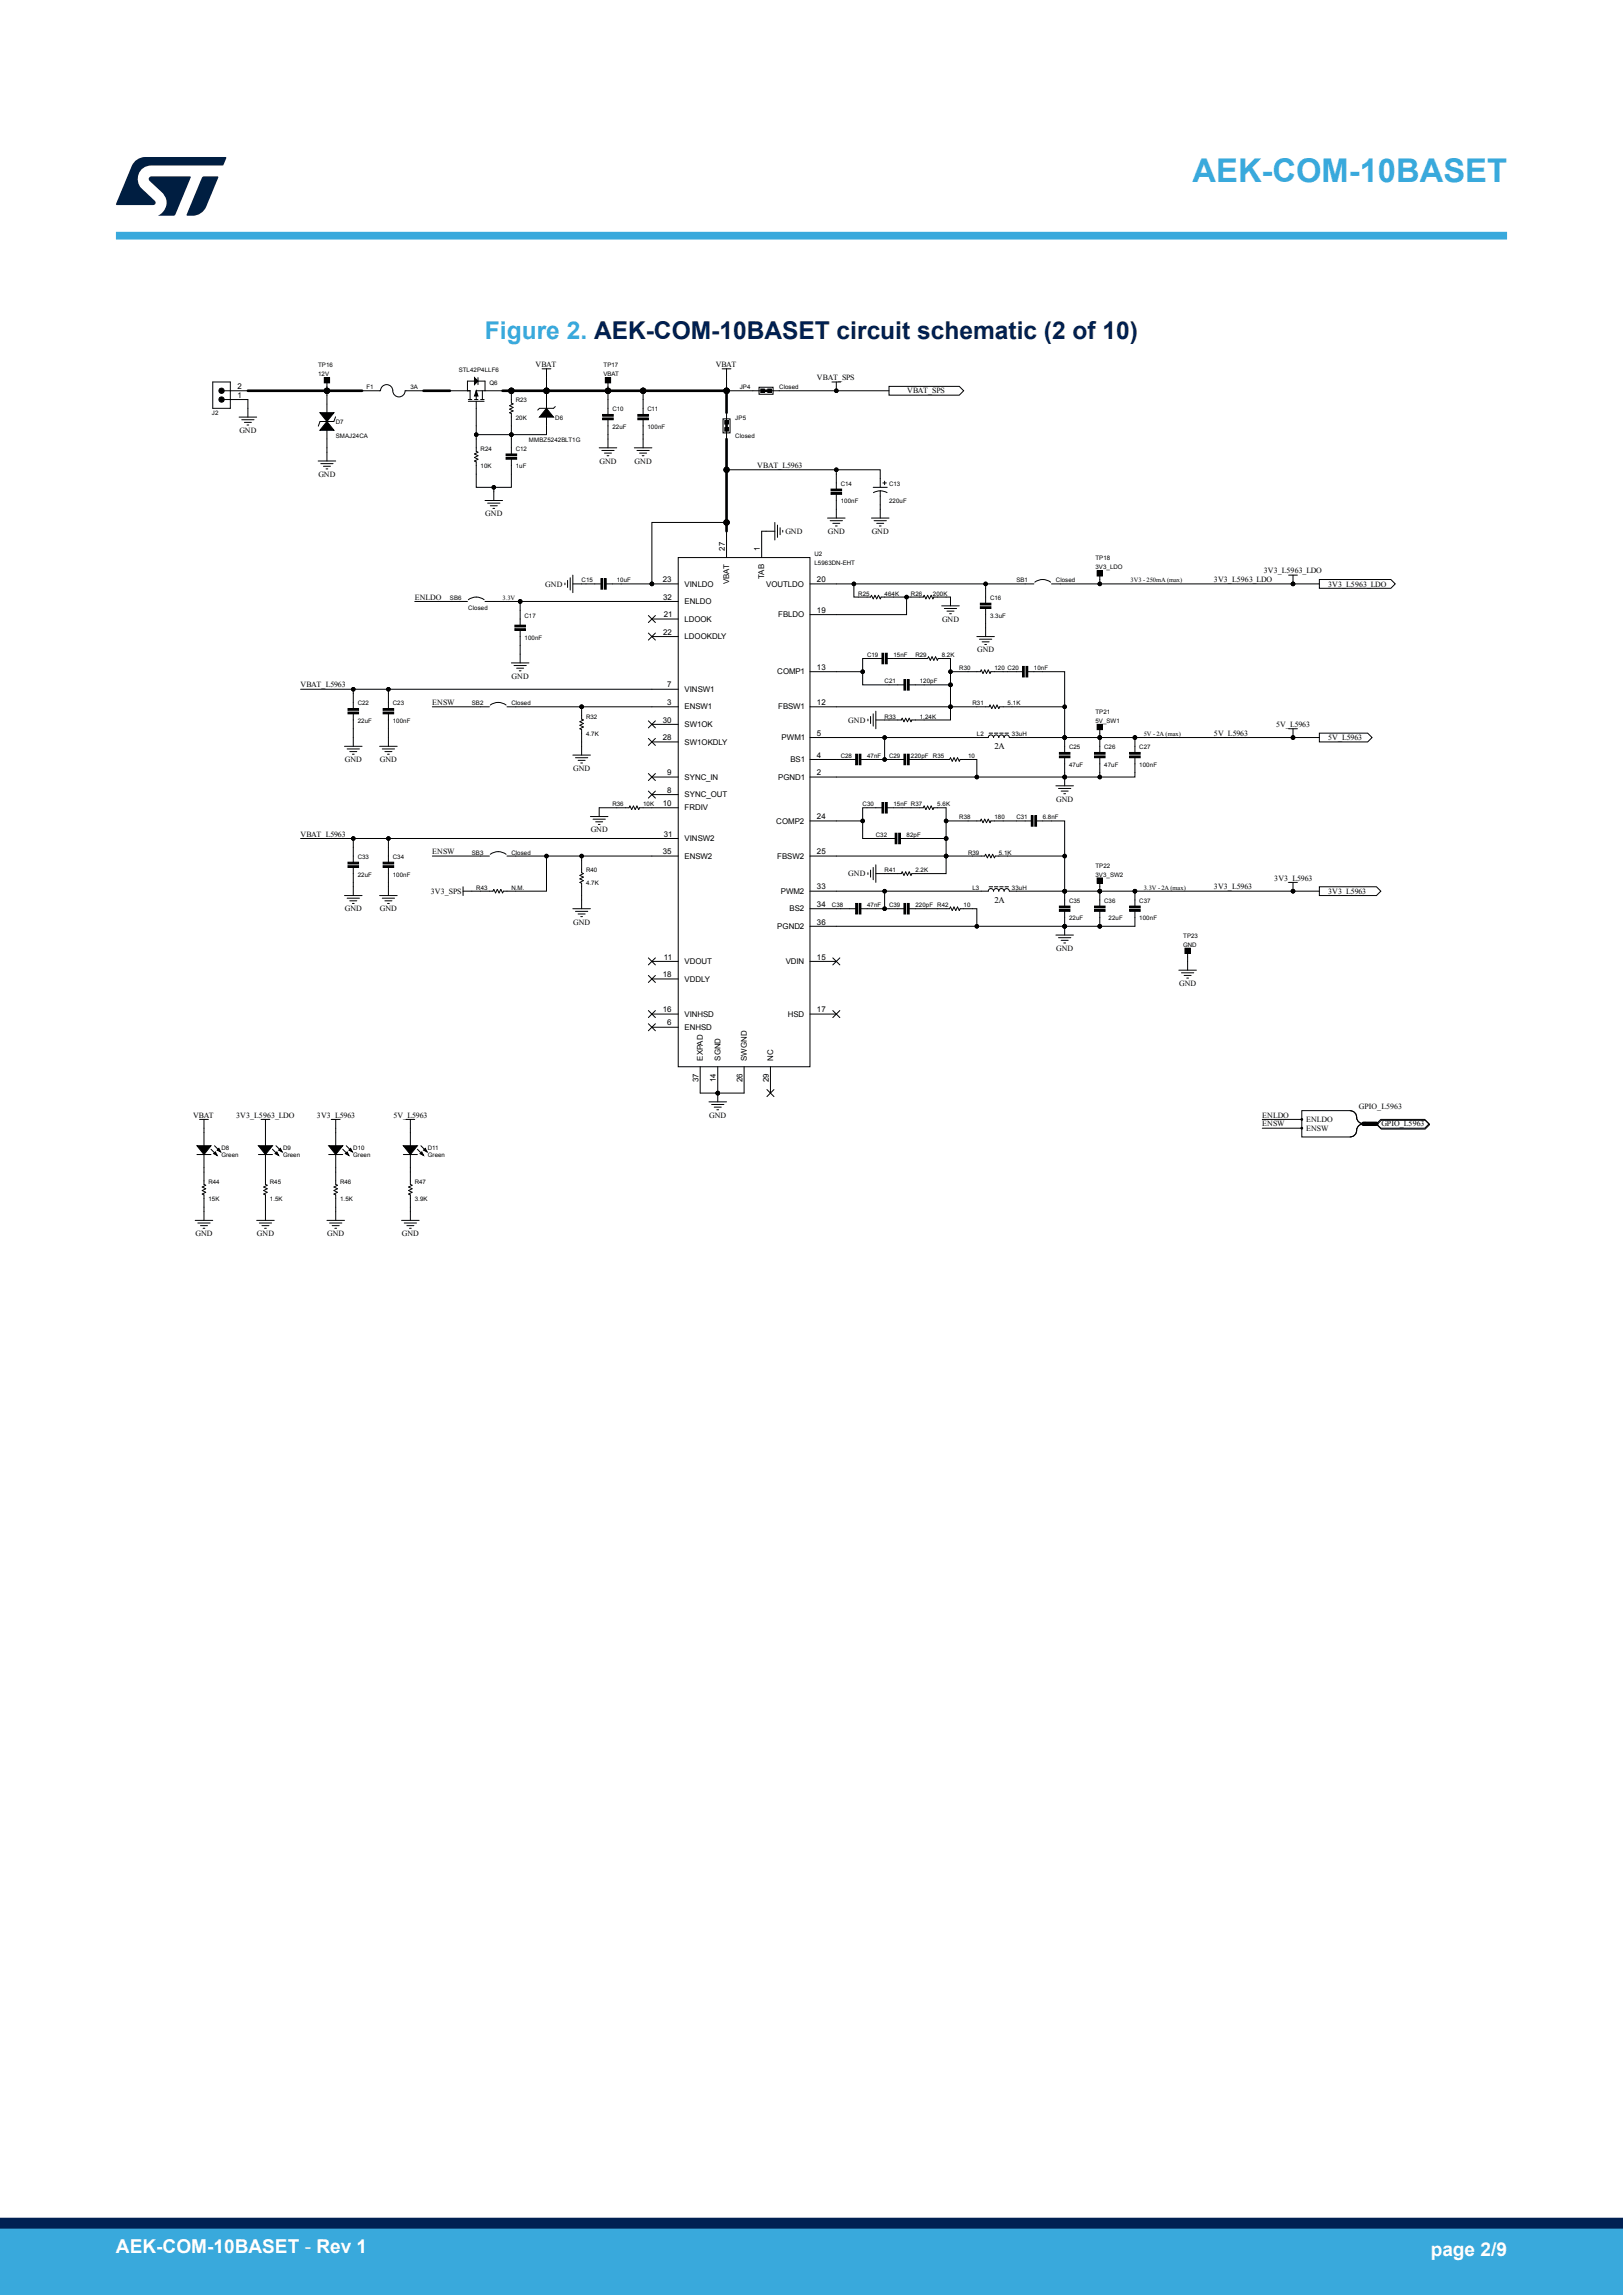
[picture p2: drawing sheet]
<svg xmlns="http://www.w3.org/2000/svg" width="210mm" height="297mm" viewBox="0 0 210 297" stroke-linecap="round" stroke-linejoin="round" font-family="sans-serif">
<defs><g id="words">
<text font-size="4.2" fill="#39a9dc" x="154.3" y="23.5">AEK-COM-10BASET</text>
<text font-size="3.2" fill="#39a9dc" x="62.7" y="43.8">Figure 2. AEK-COM-10BASET circuit schematic (2 of 10)</text>
<g font-size="2.5" fill="#fff">
<text x="15" y="291.6">AEK-COM-10BASET - Rev 1</text>
<text x="185.1" y="291.9">page 2/9</text>
</g>
<g font-size="1.1">
<text x="128.7" y="96.9">2A</text>
<text x="128.7" y="116.8">2A</text>
</g>
<g font-size="1">
<text x="69.3" y="47.5">VBAT</text>
<text x="92.6" y="47.5">VBAT</text>
<text x="30.7" y="51.5">1</text>
<text x="30.7" y="50.3">2</text>
<text x="105.7" y="49.2">VBAT_SPS</text>
<text x="117.4" y="50.9">VBAT_SPS</text>
<text x="31" y="56">GND</text>
<text x="77.6" y="60">GND</text>
<text x="82.1" y="60">GND</text>
<text x="41.2" y="61.7">GND</text>
<text x="98" y="60.6">VBAT_L5963</text>
<text x="62.8" y="66.8">GND</text>
<text x="93.8" y="71.2" transform="rotate(-90 93.8 71.2)">27</text>
<text x="98.3" y="71.2" transform="rotate(-90 98.3 71.2)">1</text>
<text x="101.6" y="69.1">GND</text>
<text x="107.1" y="69.1">GND</text>
<text x="112.8" y="69.1">GND</text>
<text x="53.7" y="77.6">ENLDO</text>
<text x="70.6" y="75.9">GND</text>
<text x="85.7" y="75.3">23</text>
<text x="85.8" y="77.6">32</text>
<text x="88.6" y="75.9">VINLDO</text>
<text x="94.3" y="75.6" transform="rotate(-90 94.3 75.6)">VBAT</text>
<text x="98.9" y="74.9" transform="rotate(-90 98.9 74.9)">TAB</text>
<text x="99.1" y="75.9">VOUTLDO</text>
<text x="105.7" y="75.3">20</text>
<text x="157.1" y="75.3">3V3_L5963_LDO</text>
<text x="163.5" y="74.2">3V3_L5963_LDO</text>
<text x="171.8" y="75.9">3V3_L5963_LDO</text>
<text x="85.8" y="82.2">22</text>
<text x="85.9" y="79.9">21</text>
<text x="88.6" y="78.2">ENLDO</text>
<text x="88.6" y="80.4">LDOOK</text>
<text x="88.6" y="82.7">LDOOKDLY</text>
<text x="100.7" y="79.9">FBLDO</text>
<text x="105.7" y="79.3">19</text>
<text x="121.9" y="80.4">GND</text>
<text x="38.9" y="89">VBAT_L5963</text>
<text x="66.2" y="87.8">GND</text>
<text x="86.3" y="89">7</text>
<text x="88.6" y="89.5">VINSW1</text>
<text x="100.6" y="87.3">COMP1</text>
<text x="105.7" y="86.7">13</text>
<text x="126.4" y="84.4">GND</text>
<text x="55.9" y="91.2">ENSW</text>
<text x="85.7" y="93.5">30</text>
<text x="85.7" y="95.8">28</text>
<text x="86.3" y="91.2">3</text>
<text x="88.6" y="91.8">ENSW1</text>
<text x="88.6" y="94.1">SW1OK</text>
<text x="100.7" y="91.8">FBSW1</text>
<text x="101.1" y="95.8">PWM1</text>
<text x="105.7" y="95.2">5</text>
<text x="105.7" y="91.2">12</text>
<text x="109.8" y="93.5">GND</text>
<text x="157.1" y="95.2">5V_L5963</text>
<text x="165.1" y="94.1">5V_L5963</text>
<text x="171.8" y="95.8">5V_L5963</text>
<text x="44.6" y="98.6">GND</text>
<text x="49.2" y="98.6">GND</text>
<text x="74.2" y="99.8">GND</text>
<text x="86.3" y="100.3">9</text>
<text x="88.6" y="96.4">SW1OKDLY</text>
<text x="88.6" y="100.9">SYNC_IN</text>
<text x="100.7" y="100.9">PGND1</text>
<text x="102.3" y="98.6">BS1</text>
<text x="105.7" y="100.3">2</text>
<text x="105.7" y="98.1">4</text>
<text x="76.4" y="107.7">GND</text>
<text x="85.7" y="104.3">10</text>
<text x="86.3" y="102.6">8</text>
<text x="88.6" y="103.2">SYNC_OUT</text>
<text x="88.6" y="104.9">FRDIV</text>
<text x="100.4" y="106.6">COMP2</text>
<text x="105.7" y="106">24</text>
<text x="136.7" y="103.7">GND</text>
<text x="38.9" y="108.3">VBAT_L5963</text>
<text x="55.9" y="110.6">ENSW</text>
<text x="85.7" y="110.6">35</text>
<text x="85.9" y="108.3">31</text>
<text x="88.6" y="108.9">VINSW2</text>
<text x="88.6" y="111.1">ENSW2</text>
<text x="100.6" y="111.1">FBSW2</text>
<text x="105.7" y="110.6">25</text>
<text x="109.8" y="113.4">GND</text>
<text x="164.9" y="114">3V3_L5963</text>
<text x="44.6" y="117.9">GND</text>
<text x="49.2" y="117.9">GND</text>
<text x="55.7" y="115.7">3V3_SPS</text>
<text x="74.2" y="119.6">GND</text>
<text x="101" y="115.7">PWM2</text>
<text x="102.2" y="117.9">BS2</text>
<text x="105.7" y="119.6">36</text>
<text x="105.7" y="117.4">34</text>
<text x="105.7" y="115.1">33</text>
<text x="157.1" y="115.1">3V3_L5963</text>
<text x="171.8" y="115.7">3V3_L5963</text>
<text x="85.9" y="124.2">11</text>
<text x="88.6" y="124.8">VDOUT</text>
<text x="100.6" y="120.2">PGND2</text>
<text x="101.7" y="124.8">VDIN</text>
<text x="105.7" y="124.2">15</text>
<text x="136.7" y="123.1">GND</text>
<text x="85.7" y="126.5">18</text>
<text x="85.7" y="131">16</text>
<text x="88.6" y="127">VDDLY</text>
<text x="88.6" y="131.6">VINHSD</text>
<text x="101.9" y="131.6">HSD</text>
<text x="105.7" y="131">17</text>
<text x="152.6" y="127.6">GND</text>
<text x="86.3" y="132.7">6</text>
<text x="88.6" y="133.3">ENHSD</text>
<text x="90.9" y="137.3" transform="rotate(-90 90.9 137.3)">EXPAD</text>
<text x="93.2" y="137.3" transform="rotate(-90 93.2 137.3)">SGND</text>
<text x="96.6" y="137.3" transform="rotate(-90 96.6 137.3)">SWGND</text>
<text x="100" y="137.3" transform="rotate(-90 100 137.3)">NC</text>
<text x="90.4" y="140.1" transform="rotate(-90 90.4 140.1)">37</text>
<text x="92.6" y="140.1" transform="rotate(-90 92.6 140.1)">14</text>
<text x="96.1" y="140.1" transform="rotate(-90 96.1 140.1)">26</text>
<text x="99.5" y="140.1" transform="rotate(-90 99.5 140.1)">29</text>
<text x="175.8" y="143.5">GPIO_L5963</text>
<text x="25" y="144.6">VBAT</text>
<text x="30.6" y="144.6">3V3_L5963_LDO</text>
<text x="41" y="144.6">3V3_L5963</text>
<text x="50.9" y="144.6">5V_L5963</text>
<text x="91.8" y="144.6">GND</text>
<text x="163.3" y="144.6">ENLDO</text>
<text x="163.3" y="145.8">ENSW</text>
<text x="169" y="145.2">ENLDO</text>
<text x="169" y="146.3">ENSW</text>
<text x="178.7" y="145.8">GPIO_L5963</text>
<text x="25.3" y="160">GND</text>
<text x="33.2" y="160">GND</text>
<text x="42.3" y="160">GND</text>
<text x="52" y="160">GND</text>
</g>
<g font-size=".8">
<text x="41.2" y="47.5">TP16</text>
<text x="78.1" y="47.5">TP17</text>
<text x="27.4" y="53.7">J2</text>
<text x="41.2" y="48.7">12V</text>
<text x="47.4" y="50.4">F1</text>
<text x="53.1" y="50.4">3A</text>
<text x="59.3" y="48.1">STL42P4LLF6</text>
<text x="63.3" y="49.8">Q6</text>
<text x="66.7" y="52.1">R23</text>
<text x="78.1" y="48.7">VBAT</text>
<text x="79.2" y="53.2">C10</text>
<text x="83.8" y="53.2">C11</text>
<text x="95.7" y="50.4">JP4</text>
<text x="100.8" y="50.4">Closed</text>
<text x="43.4" y="56.6">SMAJ24CA</text>
<text x="43.4" y="54.9">D7</text>
<text x="62.2" y="58.3">R24</text>
<text x="66.7" y="54.4">20K</text>
<text x="66.7" y="58.3">C12</text>
<text x="68.4" y="57.2">MMBZ5242BLT1G</text>
<text x="71.8" y="54.4">D6</text>
<text x="79.2" y="55.5">22uF</text>
<text x="83.8" y="55.5">100nF</text>
<text x="95.1" y="54.4">JP5</text>
<text x="95.1" y="56.6">Closed</text>
<text x="62.2" y="60.6">10K</text>
<text x="66.7" y="60.6">1uF</text>
<text x="108.8" y="65.1">100nF</text>
<text x="108.8" y="62.9">C14</text>
<text x="115" y="65.1">220uF</text>
<text x="115" y="62.9">C13</text>
<text x="105.4" y="72">U2</text>
<text x="58.2" y="77.6">SB6</text>
<text x="65" y="77.6">3.3V</text>
<text x="75.3" y="75.4">C15</text>
<text x="79.8" y="75.4">10uF</text>
<text x="105.4" y="73.1">L5963DN-EHT</text>
<text x="111.1" y="77.1">R25</text>
<text x="114.5" y="77.1">464K</text>
<text x="117.9" y="77.1">R26</text>
<text x="120.7" y="77.1">200K</text>
<text x="128.1" y="77.6">C16</text>
<text x="131.5" y="75.4">SB1</text>
<text x="136.6" y="75.4">Closed</text>
<text x="141.7" y="72.5">TP18</text>
<text x="141.7" y="73.7">3V3_LDO</text>
<text x="146.3" y="75.4">3V3 - 250mA (max)</text>
<text x="60.6" y="78.9">Closed</text>
<text x="67.9" y="82.8">100nF</text>
<text x="67.9" y="79.9">C17</text>
<text x="128.1" y="79.9">3.3uF</text>
<text x="112.2" y="85">C19</text>
<text x="114.5" y="88.4">C21</text>
<text x="115.6" y="85">15nF</text>
<text x="118.4" y="85">R29</text>
<text x="119" y="88.4">120pF</text>
<text x="121.8" y="85">8.2K</text>
<text x="124.1" y="86.7">R30</text>
<text x="128.7" y="86.7">120 C20</text>
<text x="133.8" y="86.7">10nF</text>
<text x="46.3" y="93.6">22uF</text>
<text x="46.3" y="91.3">C22</text>
<text x="50.8" y="93.6">100nF</text>
<text x="50.8" y="91.3">C23</text>
<text x="61.1" y="91.3">SB2</text>
<text x="66.2" y="91.3">Closed</text>
<text x="75.8" y="95.3">4.7K</text>
<text x="75.8" y="93">R32</text>
<text x="114.5" y="93">R33</text>
<text x="119" y="93">1.24K</text>
<text x="125.8" y="91.3">R31</text>
<text x="126.4" y="95.3">L2</text>
<text x="130.4" y="91.3">5.1K</text>
<text x="130.9" y="95.3">33uH</text>
<text x="141.7" y="92.4">TP21</text>
<text x="141.7" y="93.6">5V_SW1</text>
<text x="148" y="95.3">5V - 2A (max)</text>
<text x="108.8" y="98.1">C28</text>
<text x="112.2" y="98.1">47nF</text>
<text x="115" y="98.1">C29</text>
<text x="117.9" y="98.1">220pF R35</text>
<text x="125.3" y="98.1">10</text>
<text x="138.3" y="99.2">47uF</text>
<text x="138.3" y="97">C25</text>
<text x="142.9" y="99.2">47uF</text>
<text x="142.9" y="97">C26</text>
<text x="147.4" y="99.2">100nF</text>
<text x="147.4" y="97">C27</text>
<text x="79.2" y="104.3">R36</text>
<text x="83.2" y="104.3">10K</text>
<text x="111.6" y="104.3">C30</text>
<text x="115.6" y="104.3">15nF R37</text>
<text x="121.3" y="104.3">5.6K</text>
<text x="124.1" y="106">R38</text>
<text x="128.7" y="106">180</text>
<text x="131.5" y="106">C31</text>
<text x="134.9" y="106">6.8nF</text>
<text x="46.3" y="113.4">22uF</text>
<text x="46.3" y="111.2">C33</text>
<text x="50.8" y="113.4">100nF</text>
<text x="50.8" y="111.2">C34</text>
<text x="61.1" y="110.6">SB3</text>
<text x="66.2" y="110.6">Closed</text>
<text x="75.8" y="112.9">R40</text>
<text x="113.3" y="108.3">C32</text>
<text x="114.5" y="112.9">R41</text>
<text x="117.3" y="108.3">82pF</text>
<text x="118.4" y="112.9">2.2K</text>
<text x="125.3" y="110.6">R39</text>
<text x="129.2" y="110.6">5.1K</text>
<text x="141.7" y="112.3">TP22</text>
<text x="141.7" y="113.4">3V3_SW2</text>
<text x="61.6" y="115.1">R43</text>
<text x="66.2" y="115.1">N.M.</text>
<text x="75.8" y="114.6">4.7K</text>
<text x="107.6" y="117.4">C38</text>
<text x="112.2" y="117.4">47nF</text>
<text x="115" y="117.4">C39</text>
<text x="118.4" y="117.4">220pF R42</text>
<text x="124.7" y="117.4">10</text>
<text x="125.8" y="115.1">L3</text>
<text x="130.9" y="115.1">33uH</text>
<text x="138.3" y="119.1">22uF</text>
<text x="138.3" y="116.8">C35</text>
<text x="142.9" y="116.8">C36</text>
<text x="143.4" y="119.1">22uF</text>
<text x="147.4" y="119.1">100nF</text>
<text x="147.4" y="116.8">C37</text>
<text x="148" y="115.1">3.3V - 2A (max)</text>
<text x="153.1" y="121.4">TP23</text>
<text x="153.1" y="122.5">GND</text>
<text x="28.7" y="149.8">Green</text>
<text x="28.7" y="148.9">D8</text>
<text x="36.6" y="149.8">Green</text>
<text x="36.6" y="148.9">D9</text>
<text x="45.7" y="149.8">Green</text>
<text x="45.7" y="148.9">D10</text>
<text x="55.4" y="149.8">Green</text>
<text x="55.4" y="148.9">D11</text>
<text x="27" y="155.5">15K</text>
<text x="27" y="153.2">R44</text>
<text x="34.9" y="155.5">1.5K</text>
<text x="34.9" y="153.2">R45</text>
<text x="44" y="155.5">1.5K</text>
<text x="44" y="153.2">R46</text>
<text x="53.7" y="155.5">3.9K</text>
<text x="53.7" y="153.2">R47</text>
</g>
</g></defs>
<g fill="none" stroke="#000" stroke-width=".13">
<path d="M27.5 49.4h2.3v3.4h-2.3zM28.4 50.3l.5 .5M28.4 51.5l.5 .4M29 51.7h3.1v2.3M29 50.6h3.1M30.9 54h2.3M31.3 54.3h1.6M31.6 54.7h.9M32 55h.2M41.2 59.7h2.2M41.4 53.4h1.8l-.9 1.1zM41.5 60h1.6"/>
<path d="M42 48.9h.6v.6h-.6zM42.3 54.5l.9 1.2h-1.8zM42.3 49.4v2.9M42.3 52.3v1.1M42.3 55.6v1.2M42.3 56.8v2.9M43.4 53.9l-.2 .6h-1.8l-.2 .7M46.8 50.6l2.4-.1a.79 .79 0 0 1 .8-.7 .79 .79 0 0 1 .8 .8 .8 .8 0 0 0 .8 .8 .8 .8 0 0 0 .8-.8M52.4 50.6h2.4M58.2 50.6h2.6v1.1M60.5 50.6v-1.3h2.3v1.3M60.6 51.7h.5"/>
<path d="M60.6 51.9h2M61.4 48.9l.4 .4-.4 .5zM61.4 51.7h.4M61.6 50.6l.2 .7h-.4zM61.6 51.9v4.4M61.8 48.9v.9M62.2 51.7h.4M62.4 50.6v1.1M65 50.6h-3.4v1.1M65.5 59.2h1.3v.2h-1.3zM65.5 58.7h1.3v.3h-1.3zM66.2 50.6v1.6l.2 .1-.5 .2 .5 .2-.5 .3 .5 .2-.5 .2 .3 .1v5.4"/>
<path d="M70.1 47.7h1.2M70.7 55.1v1.2h-9.1v2.1l.2 .1-.4 .2 .4 .3-.4 .2 .4 .2-.4 .3 .2 .1v3.3h4.6v-3.8M70.7 47.7v5.1M70.7 54v1.1M70.7 52.8l.9 1.2h-1.8zM71.8 52.6l-.2 .2h-1.8l-.2 .3M77.5 58h2.3M77.9 58.3h1.6M78 54.1h1.3v.2h-1.3zM78 53.6h1.3v.3h-1.3zM78.2 58.6h.9M78.3 48.9h.7v.6h-.7z"/>
<path d="M78.6 59h.2M78.7 49.4v4.4M78.7 54.2v3.8M82.1 58h2.2M82.4 58.3h1.6M82.5 54.1h1.4v.2h-1.4zM82.5 53.6h1.4v.3h-1.4zM82.8 58.6h.9M83.1 59h.2M83.2 54.2v3.8M93.4 47.7h1.2M93.6 54.2h.9v1.8h-.9z"/>
<path d="M93.8 55.3h.4v.5h-.4zM93.8 54.4h.4v.5h-.4zM94 50.6h4.7M94 47.7v2.9h-10.8v3.2M94 53.4v1.3M94 55.6v1.2M98.2 50.1h1.8v.9h-1.8zM98.4 50.3h.5v.5h-.5zM99.3 50.3h.5v.5h-.5zM99.6 50.6h15.4M107.6 49.4h1.2M108.2 49.4v1.2"/>
<path d="M115 50h9.1l.6 .6-.6 .5h-9.1zM41.8 60.3h1M42.2 60.7h.2M53.7 77.8h6.8M60.6 77.6a1.7 1.7 0 0 1 2 0M62.8 77.8h25M62.8 64.8h2.2M63.1 65.1h1.6M63.4 65.5h.9M63.8 65.8h.2M63.9 63.1v1.7M67.3 77.8v3.2"/>
<path d="M73.1 75.5v.2M73.4 75.1v.9M73.8 74.8v1.6M74.1 75.6h3.8M74.1 74.4v2.3M77.8 74.9h.2v1.3h-.2zM78.2 74.9h.2v1.3h-.2zM83.9 79.7l.9 .9M84.3 75.6h3.5M84.8 79.7l-.9 .9M87.8 72.2h17v65.8h-17zM94 68.7v3.5"/>
<path d="M94 60.8h19.9v2.3M94 67.6h-9.7v8h-6M100.3 67.6v2.3M100.3 68.7h-1.7v3.5M100.6 68v1.5M100.9 68.3v.9M101.3 68.6v.3M104.8 75.6h29M107.1 67h2.2M107.4 67.4h1.6M107.5 63.7h1.4v.3h-1.4zM107.5 63.3h1.4v.2h-1.4z"/>
<path d="M107.8 67.7h.9M108.1 68.1h.2M108.2 60.8v2.6M108.2 63.9v3.1M110.5 75.6v1.7h2.1l.2-.3 .2 .5 .2-.5 .2 .5 .3-.5 .2 .5 .1-.2h3.3v2.2h-12.5M112.8 67h2.2M113 63.1h1.8M113.1 67.4h1.6M113.4 67.7h.9M113.8 68.1h.2M113.9 63.5l.9 .3M113.9 63.5l-.9 .3"/>
<path d="M113.9 63.5v3.5M114.2 62.5h.5M114.5 62.3v.4M117.3 77.3h2.2l.1-.3 .2 .5 .2-.5 .3 .5 .2-.5 .2 .5 .1-.2h2.2v1.1M121.8 78.4h2.3M122.2 78.7h1.6M122.5 79.1h.9M122.9 79.4h.2M126.8 78.5h1.4v.2h-1.4zM126.8 78.1h1.4v.2h-1.4zM127.5 75.6v2.6M127.5 78.6v3.8"/>
<path d="M133.9 75.3a1.7 1.7 0 0 1 2 0M136.1 75.6h31.2M142 73.9h.6v.6h-.6zM142.3 74.4v1.2M166.7 74.4h1.2M167.3 75.6h3.4M167.3 74.4v1.2M170.7 75h9.3l.5 .6-.5 .5h-9.3zM38.9 89.2h48.9M44.6 96.6h2.2M44.9 96.9h1.6M45 92.2h1.4v.2h-1.4z"/>
<path d="M45 91.7h1.4v.2h-1.4zM45.3 97.3h.9M45.6 97.6h.2M45.7 89.2v2.6M45.7 92.3v4.3M49.1 96.6h2.3M49.5 96.9h1.6M49.6 92.2h1.3v.2h-1.3zM49.6 91.7h1.3v.2h-1.3zM49.8 97.3h.9M50.1 97.6h.3M50.3 89.2v2.6"/>
<path d="M50.3 92.3v4.3M55.9 91.5h7.4M63.4 91.2a1.7 1.7 0 0 1 2.1 0M65.6 91.5h22.2M66.2 85.8h2.2M66.5 86.1h1.6M66.6 81.4h1.4v.2h-1.4zM66.6 80.9h1.4v.2h-1.4zM66.8 86.5h1M67.2 86.8h.2M67.3 81.5v4.3M74.1 97.7h2.3"/>
<path d="M74.5 98.1h1.6M74.8 98.4h.9M75.1 98.7h.3M75.3 91.5v1.6l.2 .1-.5 .2 .5 .2-.5 .3 .5 .2-.5 .2 .3 .1v3.3M83.9 81.9l.9 .9M83.9 95.6l.9 .9M83.9 93.3l.9 .9M84.3 82.4h3.5M84.3 80.1h3.5M84.3 93.7h3.5M84.3 96h3.5M84.8 81.9l-.9 .9"/>
<path d="M84.8 95.6l-.9 .9M84.8 93.3l-.9 .9M104.8 91.5h18.2v1.7h-5l-.1 .2-.3-.5-.2 .5-.2-.5-.2 .5-.3-.5-.1 .3h-3.3M104.8 98.3h6M104.8 86.9h6.8M110.7 97.6h.2v1.4h-.2zM111.2 97.6h.2v1.4h-.2zM112.3 93.1v.2M112.6 92.7v.9M113 92.4v1.6M113.3 92v2.3M114.1 84.5h.2v1.4h-.2z"/>
<path d="M114.2 85.2h-2.6v3.4h5.5M114.5 95.4v2.9h-3.2M114.5 98.3h2.6M114.6 84.5h.2v1.4h-.2zM114.7 85.2h5.3l.1-.2 .3 .4 .2-.4 .2 .4 .3-.4 .2 .4 .1-.2h1.6v3.4M117 97.6h.2v1.4h-.2zM117 87.9h.2v1.4h-.2zM117.4 97.6h.2v1.4h-.2zM117.4 87.9h.2v1.4h-.2zM117.5 98.3h5.4l.1-.2 .2 .4 .2-.4 .3 .4 .2-.4 .2 .4 .1-.2h2.2v2.3h-21.6M117.5 88.6h5.5M123 88.6v2.9h5l.1-.3 .2 .5 .3-.5 .2 .5 .2-.5 .2 .5 .1-.2h8.5"/>
<path d="M123 86.9h3.8l.2-.2 .2 .5 .2-.5 .2 .5 .3-.5 .2 .5 .1-.3h4.2M126.4 82.4h2.3M126.7 82.7h1.6M127.1 83.1h.9M127.4 83.4h.2M128 94.9h.4M128.7 94.9h.4M129.3 94.9h.5M129.9 95.4a.34 .34 0 0 0-.3-.3 .34 .34 0 0 0-.4 .3 .34 .34 0 0 0-.3-.3 .34 .34 0 0 0-.3 .3 .34 .34 0 0 0-.4-.3 .34 .34 0 0 0-.3 .3h-23.1M130 94.9h.5M130.6 95.4a.33 .33 0 0 0-.3-.3 .33 .33 0 0 0-.4 .3M132.3 86.2h.2v1.4h-.2z"/>
<path d="M132.8 86.2h.2v1.4h-.2zM132.9 86.9h4.9v10.6M137.1 97.8h1.3v.3h-1.3zM137.1 97.4h1.3v.2h-1.3zM137.8 97.9v3.8M141.6 97.8h1.4v.3h-1.4zM141.6 97.4h1.4v.2h-1.4zM142 93.7h.6v.7h-.6zM142.3 94.3v1.1h-11.7M142.3 97.9v2.7M146.2 97.8h1.3v.3h-1.3zM146.2 97.4h1.3v.2h-1.3z"/>
<path d="M146.8 97.9v2.7h-20.4M146.8 95.4v2.1M166.7 94.3h1.2M167.3 95.4h-25v2.1M167.3 95.4h3.4M167.3 94.3v1.1M170.7 94.9h6.3l.5 .5-.5 .6h-6.3zM38.9 108.5h48.9M44.6 115.9h2.2M44.9 116.2h1.6M45 112h1.4v.3h-1.4zM45 111.6h1.4v.2h-1.4z"/>
<path d="M45.3 116.6h.9M45.6 116.9h.2M45.7 108.5v3.2M45.7 112.1v3.8M49.1 115.9h2.3M49.5 116.2h1.6M49.6 112h1.3v.3h-1.3zM49.6 111.6h1.3v.2h-1.3zM49.8 116.6h.9M50.1 116.9h.3M50.3 108.5v3.2M50.3 112.1v3.8"/>
<path d="M55.9 110.8h7.4M59.9 114.8v1.1M65.5 110.6a1.7 1.7 0 0 0-2.1 0M65.6 110.8h22.2M70.7 110.8v4.5h-5.6l-.1 .3-.2-.5-.2 .5-.3-.5-.2 .5-.2-.5-.1 .2h-3.9M74.1 117.6h2.3M74.5 117.9h1.6M74.8 118.3h.9M75.1 118.6h.3M75.3 110.8v2.1l.2 .2-.5 .2 .5 .2-.5 .2 .5 .3-.5 .2 .3 .1v3.3M76.4 105.7h2.3M76.7 106h1.6"/>
<path d="M77.1 106.4h.9M77.4 106.7h.2M83.9 100.1l.9 .9M83.9 102.4l.9 .9M84.3 100.6h3.5M84.3 102.8h3.5M84.8 100.1l-.9 .9M84.8 102.4l-.9 .9M87.8 104.5h-5l-.2 .3-.2-.5-.2 .5-.2-.5-.3 .5-.2-.5-.1 .2h-3.9v1.2M104.8 117.6h6M104.8 106.2h6.8M110.7 116.9h.2v1.4h-.2z"/>
<path d="M111.2 116.9h.2v1.4h-.2zM112.3 112.9v.3M112.6 112.6v.9M113 112.3v1.6M113.3 111.9v2.3M114.1 103.9h.2v1.3h-.2zM114.2 104.5h-2.6v4h4.3M114.5 117.6h2.6M114.5 115.3v2.3h-3.2M114.6 103.9h.2v1.3h-.2zM114.7 104.5h4.8l.1-.2 .2 .5 .2-.5 .3 .5 .2-.5 .2 .5 .1-.3h1.6v4M115.8 107.8h.3v1.4h-.3z"/>
<path d="M116.3 107.8h.2v1.4h-.2zM116.4 108.5h6M117 116.9h.2v1.4h-.2zM117.4 116.9h.2v1.4h-.2zM117.5 117.6h5.4l.1-.2 .2 .4 .2-.4 .3 .4 .2-.4 .2 .4 .1-.2h2.2v2.3h-21.6M122.4 108.5v2.3h-17.6M122.4 106.2h4.4l.2-.2 .2 .5 .2-.5 .2 .5 .3-.5 .2 .5 .1-.3h5.4M128 114.8h.4M128.7 114.8h.4M129.3 114.8h.5M129.9 115.3a.34 .34 0 0 0-.3-.3 .34 .34 0 0 0-.4 .3 .34 .34 0 0 0-.3-.3 .34 .34 0 0 0-.3 .3 .34 .34 0 0 0-.4-.3 .34 .34 0 0 0-.3 .3h-23.1M130 114.8h.5"/>
<path d="M133.4 105.6h.3v1.3h-.3zM133.9 105.6h.2v1.3h-.2zM134 106.2h3.8v9.1M136.6 101.7h2.3M137 102h1.6M137.1 117.7h1.3v.2h-1.3zM137.1 117.3h1.3v.2h-1.3zM137.3 102.4h.9M137.6 102.7h.3M137.8 115.3h29.5M137.8 115.3v2.1M137.8 117.8v3.2"/>
<path d="M137.8 115.3h-7.2a.33 .33 0 0 0-.3-.3 .33 .33 0 0 0-.4 .3M137.8 110.8h-9l-.1 .2-.3-.4-.2 .4-.2-.4-.2 .4-.3-.4-.1 .2h-5v2.3h-4.4l-.1 .2-.3-.5-.2 .5-.2-.5-.2 .5-.3-.5-.1 .3h-3.3M141.6 117.7h1.4v.2h-1.4zM141.6 117.3h1.4v.2h-1.4zM142 113.6h.6v.7h-.6zM142.3 114.2v3.2M142.3 117.8v2.1M146.2 117.7h1.3v.2h-1.3zM146.2 117.3h1.3v.2h-1.3zM146.8 117.8v2.1h-20.4M146.8 115.3v2.1M166.7 114.2h1.2"/>
<path d="M167.3 114.2v1.1M167.3 115.3h3.4M170.7 114.8h7.4l.6 .5-.6 .6h-7.4zM83.9 130.8l.9 .9M83.9 132.5l.9 .9M83.9 126.2l.9 .9M83.9 124l.9 .9M84.3 124.4h3.5M84.3 126.7h3.5M84.3 131.2h3.5M84.3 132.9h3.5M84.8 130.8l-.9 .9"/>
<path d="M84.8 132.5l-.9 .9M84.8 126.2l-.9 .9M84.8 124l-.9 .9M90.6 138v3.5h5.7v-3.5M92.9 138v4.6M99.7 138v3.5M104.8 124.4h3.4M104.8 131.2h3.4M107.8 130.8l.9 .9M107.8 124l.9 .9M108.7 130.8l-.9 .9M108.7 124l-.9 .9"/>
<path d="M136.6 121h2.3M137 121.3h1.6M137.3 121.7h.9M137.6 122h.3M152.5 125.6h2.3M152.9 125.9h1.6M153.2 126.2h.9M153.3 122.7h.7v.7h-.7zM153.6 126.6h.2M153.7 123.3v2.3M25.3 157.9h2.2M25.5 149.4h1.8"/>
<path d="M25.5 148.3h1.8l-.9 1.1zM25.6 158.3h1.6M25.8 144.9h1.2M25.9 158.6h.9M26.3 159h.2M26.4 144.9v3.4M26.4 149.4v3.9l.2 .1-.4 .2 .4 .2-.4 .3 .4 .2-.4 .2 .2 .1v3.3M27.3 148.7l.8 .8M27.6 149.3l.3-.2 .2 .4zM27.8 148.3l.8 .8M28.1 148.8l.2-.2 .3 .5zM33.2 157.9h2.3"/>
<path d="M33.4 148.3h1.9l-1 1.1zM33.4 149.4h1.9M33.6 158.3h1.5M33.8 144.9h1.1M33.9 158.6h.9M34.2 159h.3M34.3 144.9v3.4M34.3 149.4v3.9l.3 .1-.5 .2 .5 .2-.5 .3 .5 .2-.5 .2 .2 .1v3.3M35.3 148.7l.8 .8M35.6 149.3l.2-.2 .3 .4zM35.7 148.3l.8 .8M36.1 148.8l.2-.2 .2 .5z"/>
<path d="M42.3 157.9h2.3M42.5 148.3h1.8l-.9 1.1zM42.5 149.4h1.8M42.6 158.3h1.6M42.9 144.9h1.1M43 158.6h.9M43.3 159h.3M43.4 144.9v3.4M43.4 149.4v3.9l.3 .1-.5 .2 .5 .2-.5 .3 .5 .2-.5 .2 .2 .1v3.3M44.3 148.7l.8 .8M44.7 149.3l.2-.2 .2 .4zM44.8 148.3l.8 .8"/>
<path d="M45.1 148.8l.3-.2 .2 .5zM52 157.9h2.2M52.2 149.4h1.8M52.2 148.3h1.8l-.9 1.1zM52.3 158.3h1.6M52.5 144.9h1.2M52.6 158.6h1M53 159h.2M53.1 144.9v3.4M53.1 149.4v3.9l.2 .1-.4 .2 .4 .2-.4 .3 .4 .2-.4 .2 .2 .1v3.3M54 148.7l.8 .8M54.3 149.3l.3-.2 .2 .4z"/>
<path d="M54.5 148.3l.8 .8M54.8 148.8l.2-.2 .3 .5zM91.7 142.6h2.3M92.1 142.9h1.6M92.4 143.3h.9M92.8 143.6h.2M99.2 141l.9 .9M100.1 141l-.9 .9M163.3 144.9h5.1M163.3 146h5.1M168.4 143.7h6.3a.88 .88 0 0 1 .8 1.1l.3 .4 .4 .2-.4 .3-.3 .4a.88 .88 0 0 1-.8 1h-6.3zM174.7 143.7a.85 .85 0 0 1 .8 .9 .85 .85 0 0 0 .9 .8"/>
<path d="M176.4 145.4h1.7M176.4 145.4a.86 .86 0 0 0-.9 .9 .85 .85 0 0 1-.8 .8M178.1 145.4l.6-.5h5.6l.6 .5-.6 .6h-5.6zM178.2 145.5l.5-.5h5.7l.6 .5-.6 .6h-5.7z"/>
<circle cx="28.7" cy="51.7" r=".34"/>
<circle cx="28.7" cy="50.6" r=".34"/>
<circle cx="42.3" cy="50.6" r=".34"/>
<circle cx="61.6" cy="56.3" r=".23"/>
<circle cx="66.2" cy="56.3" r=".23"/>
<circle cx="66.2" cy="50.6" r=".34"/>
<circle cx="70.7" cy="50.6" r=".34"/>
<circle cx="78.7" cy="50.6" r=".34"/>
<circle cx="83.2" cy="50.6" r=".34"/>
<circle cx="94" cy="50.6" r=".34"/>
<circle cx="108.2" cy="50.6" r=".23"/>
<circle cx="63.9" cy="63.1" r=".23"/>
<circle cx="67.3" cy="77.8" r=".23"/>
<circle cx="84.3" cy="75.6" r=".23"/>
<circle cx="94" cy="60.8" r=".34"/>
<circle cx="94" cy="67.6" r=".34"/>
<circle cx="108.2" cy="60.8" r=".23"/>
<circle cx="110.5" cy="75.6" r=".23"/>
<circle cx="117.3" cy="77.3" r=".23"/>
<circle cx="127.5" cy="75.6" r=".23"/>
<circle cx="142.3" cy="75.6" r=".23"/>
<circle cx="167.3" cy="75.6" r=".23"/>
<circle cx="45.7" cy="89.2" r=".23"/>
<circle cx="50.3" cy="89.2" r=".23"/>
<circle cx="75.3" cy="91.5" r=".23"/>
<circle cx="111.6" cy="86.9" r=".23"/>
<circle cx="114.5" cy="98.3" r=".23"/>
<circle cx="114.5" cy="95.4" r=".23"/>
<circle cx="123" cy="88.6" r=".23"/>
<circle cx="123" cy="86.9" r=".23"/>
<circle cx="123" cy="91.5" r=".23"/>
<circle cx="137.8" cy="95.4" r=".23"/>
<circle cx="137.8" cy="91.5" r=".23"/>
<circle cx="142.3" cy="95.4" r=".23"/>
<circle cx="146.8" cy="95.4" r=".23"/>
<circle cx="167.3" cy="95.4" r=".23"/>
<circle cx="45.7" cy="108.5" r=".23"/>
<circle cx="50.3" cy="108.5" r=".23"/>
<circle cx="70.7" cy="110.8" r=".23"/>
<circle cx="75.3" cy="110.8" r=".23"/>
<circle cx="111.6" cy="106.2" r=".23"/>
<circle cx="114.5" cy="115.3" r=".23"/>
<circle cx="114.5" cy="117.6" r=".23"/>
<circle cx="122.4" cy="106.2" r=".23"/>
<circle cx="122.4" cy="110.8" r=".23"/>
<circle cx="122.4" cy="108.5" r=".23"/>
<circle cx="126.4" cy="119.9" r=".23"/>
<circle cx="126.4" cy="100.6" r=".23"/>
<circle cx="137.8" cy="110.8" r=".23"/>
<circle cx="137.8" cy="115.3" r=".23"/>
<circle cx="137.8" cy="119.9" r=".23"/>
<circle cx="137.8" cy="100.6" r=".23"/>
<circle cx="142.3" cy="115.3" r=".23"/>
<circle cx="142.3" cy="119.9" r=".23"/>
<circle cx="142.3" cy="100.6" r=".23"/>
<circle cx="146.8" cy="115.3" r=".23"/>
<circle cx="167.3" cy="115.3" r=".23"/>
<circle cx="92.9" cy="141.5" r=".23"/>
<circle cx="168.4" cy="144.9" r=".11"/>
<circle cx="168.4" cy="146" r=".11"/>
</g>
<g fill="#000">
<circle cx="28.7" cy="51.7" r=".34"/>
<circle cx="28.7" cy="50.6" r=".34"/>
<circle cx="42.3" cy="50.6" r=".34"/>
<circle cx="61.6" cy="56.3" r=".23"/>
<circle cx="66.2" cy="56.3" r=".23"/>
<circle cx="66.2" cy="50.6" r=".34"/>
<circle cx="70.7" cy="50.6" r=".34"/>
<circle cx="78.7" cy="50.6" r=".34"/>
<circle cx="83.2" cy="50.6" r=".34"/>
<circle cx="94" cy="50.6" r=".34"/>
<circle cx="108.2" cy="50.6" r=".23"/>
<circle cx="63.9" cy="63.1" r=".23"/>
<circle cx="67.3" cy="77.8" r=".23"/>
<circle cx="84.3" cy="75.6" r=".23"/>
<circle cx="94" cy="60.8" r=".34"/>
<circle cx="94" cy="67.6" r=".34"/>
<circle cx="108.2" cy="60.8" r=".23"/>
<circle cx="110.5" cy="75.6" r=".23"/>
<circle cx="117.3" cy="77.3" r=".23"/>
<circle cx="127.5" cy="75.6" r=".23"/>
<circle cx="142.3" cy="75.6" r=".23"/>
<circle cx="167.3" cy="75.6" r=".23"/>
<circle cx="45.7" cy="89.2" r=".23"/>
<circle cx="50.3" cy="89.2" r=".23"/>
<circle cx="75.3" cy="91.5" r=".23"/>
<circle cx="111.6" cy="86.9" r=".23"/>
<circle cx="114.5" cy="98.3" r=".23"/>
<circle cx="114.5" cy="95.4" r=".23"/>
<circle cx="123" cy="88.6" r=".23"/>
<circle cx="123" cy="86.9" r=".23"/>
<circle cx="123" cy="91.5" r=".23"/>
<circle cx="137.8" cy="95.4" r=".23"/>
<circle cx="137.8" cy="91.5" r=".23"/>
<circle cx="142.3" cy="95.4" r=".23"/>
<circle cx="146.8" cy="95.4" r=".23"/>
<circle cx="167.3" cy="95.4" r=".23"/>
<circle cx="45.7" cy="108.5" r=".23"/>
<circle cx="50.3" cy="108.5" r=".23"/>
<circle cx="70.7" cy="110.8" r=".23"/>
<circle cx="75.3" cy="110.8" r=".23"/>
<circle cx="111.6" cy="106.2" r=".23"/>
<circle cx="114.5" cy="115.3" r=".23"/>
<circle cx="114.5" cy="117.6" r=".23"/>
<circle cx="122.4" cy="106.2" r=".23"/>
<circle cx="122.4" cy="110.8" r=".23"/>
<circle cx="122.4" cy="108.5" r=".23"/>
<circle cx="126.4" cy="119.9" r=".23"/>
<circle cx="126.4" cy="100.6" r=".23"/>
<circle cx="137.8" cy="110.8" r=".23"/>
<circle cx="137.8" cy="115.3" r=".23"/>
<circle cx="137.8" cy="119.9" r=".23"/>
<circle cx="137.8" cy="100.6" r=".23"/>
<circle cx="142.3" cy="115.3" r=".23"/>
<circle cx="142.3" cy="119.9" r=".23"/>
<circle cx="142.3" cy="100.6" r=".23"/>
<circle cx="146.8" cy="115.3" r=".23"/>
<circle cx="167.3" cy="115.3" r=".23"/>
<circle cx="92.9" cy="141.5" r=".23"/>
<circle cx="168.4" cy="144.9" r=".11"/>
<circle cx="168.4" cy="146" r=".11"/>
</g>
<g fill="#000">
<path d="M42.3 54.5l.9 1.2h-1.8zM41.4 53.4h1.8l-.9 1.1zM61.4 48.9l.4 .4-.4 .5zM61.6 50.6l.2 .7h-.4zM70.7 52.8l.9 1.2h-1.8zM25.5 148.3h1.8l-.9 1.1zM27.6 149.3l.3-.2 .2 .4zM28.1 148.8l.2-.2 .3 .5zM33.4 148.3h1.9l-1 1.1zM35.6 149.3l.2-.2 .3 .4zM36.1 148.8l.2-.2 .2 .5zM42.5 148.3h1.8l-.9 1.1z"/>
<path d="M44.7 149.3l.2-.2 .2 .4zM45.1 148.8l.3-.2 .2 .5zM52.2 148.3h1.8l-.9 1.1zM54.3 149.3l.3-.2 .2 .4zM54.8 148.8l.2-.2 .3 .5z"/>
<path d="M42 48.9h.6v.6h-.6z" fill-rule="evenodd"/>
<path d="M65.5 59.2h1.3v.2h-1.3z" fill-rule="evenodd"/>
<path d="M65.5 58.7h1.3v.3h-1.3z" fill-rule="evenodd"/>
<path d="M78 54.1h1.3v.2h-1.3z" fill-rule="evenodd"/>
<path d="M78 53.6h1.3v.3h-1.3z" fill-rule="evenodd"/>
<path d="M78.3 48.9h.7v.6h-.7z" fill-rule="evenodd"/>
<path d="M82.5 54.1h1.4v.2h-1.4z" fill-rule="evenodd"/>
<path d="M82.5 53.6h1.4v.3h-1.4z" fill-rule="evenodd"/>
<path d="M93.8 55.3h.4v.5h-.4z" fill-rule="evenodd"/>
<path d="M93.8 54.4h.4v.5h-.4z" fill-rule="evenodd"/>
<path d="M98.4 50.3h.5v.5h-.5z" fill-rule="evenodd"/>
<path d="M99.3 50.3h.5v.5h-.5z" fill-rule="evenodd"/>
<path d="M77.8 74.9h.2v1.3h-.2z" fill-rule="evenodd"/>
<path d="M78.2 74.9h.2v1.3h-.2z" fill-rule="evenodd"/>
<path d="M107.5 63.7h1.4v.3h-1.4z" fill-rule="evenodd"/>
<path d="M107.5 63.3h1.4v.2h-1.4z" fill-rule="evenodd"/>
<path d="M126.8 78.5h1.4v.2h-1.4z" fill-rule="evenodd"/>
<path d="M126.8 78.1h1.4v.2h-1.4z" fill-rule="evenodd"/>
<path d="M142 73.9h.6v.6h-.6z" fill-rule="evenodd"/>
<path d="M45 92.2h1.4v.2h-1.4z" fill-rule="evenodd"/>
<path d="M45 91.7h1.4v.2h-1.4z" fill-rule="evenodd"/>
<path d="M49.6 92.2h1.3v.2h-1.3z" fill-rule="evenodd"/>
<path d="M49.6 91.7h1.3v.2h-1.3z" fill-rule="evenodd"/>
<path d="M66.6 81.4h1.4v.2h-1.4z" fill-rule="evenodd"/>
<path d="M66.6 80.9h1.4v.2h-1.4z" fill-rule="evenodd"/>
<path d="M110.7 97.6h.2v1.4h-.2z" fill-rule="evenodd"/>
<path d="M111.2 97.6h.2v1.4h-.2z" fill-rule="evenodd"/>
<path d="M114.1 84.5h.2v1.4h-.2z" fill-rule="evenodd"/>
<path d="M114.6 84.5h.2v1.4h-.2z" fill-rule="evenodd"/>
<path d="M117 97.6h.2v1.4h-.2z" fill-rule="evenodd"/>
<path d="M117 87.9h.2v1.4h-.2z" fill-rule="evenodd"/>
<path d="M117.4 97.6h.2v1.4h-.2z" fill-rule="evenodd"/>
<path d="M117.4 87.9h.2v1.4h-.2z" fill-rule="evenodd"/>
<path d="M132.3 86.2h.2v1.4h-.2z" fill-rule="evenodd"/>
<path d="M132.8 86.2h.2v1.4h-.2z" fill-rule="evenodd"/>
<path d="M137.1 97.8h1.3v.3h-1.3z" fill-rule="evenodd"/>
<path d="M137.1 97.4h1.3v.2h-1.3z" fill-rule="evenodd"/>
<path d="M141.6 97.8h1.4v.3h-1.4z" fill-rule="evenodd"/>
<path d="M141.6 97.4h1.4v.2h-1.4z" fill-rule="evenodd"/>
<path d="M142 93.7h.6v.7h-.6z" fill-rule="evenodd"/>
<path d="M146.2 97.8h1.3v.3h-1.3z" fill-rule="evenodd"/>
<path d="M146.2 97.4h1.3v.2h-1.3z" fill-rule="evenodd"/>
<path d="M45 112h1.4v.3h-1.4z" fill-rule="evenodd"/>
<path d="M45 111.6h1.4v.2h-1.4z" fill-rule="evenodd"/>
<path d="M49.6 112h1.3v.3h-1.3z" fill-rule="evenodd"/>
<path d="M49.6 111.6h1.3v.2h-1.3z" fill-rule="evenodd"/>
<path d="M110.7 116.9h.2v1.4h-.2z" fill-rule="evenodd"/>
<path d="M111.2 116.9h.2v1.4h-.2z" fill-rule="evenodd"/>
<path d="M114.1 103.9h.2v1.3h-.2z" fill-rule="evenodd"/>
<path d="M114.6 103.9h.2v1.3h-.2z" fill-rule="evenodd"/>
<path d="M115.8 107.8h.3v1.4h-.3z" fill-rule="evenodd"/>
<path d="M116.3 107.8h.2v1.4h-.2z" fill-rule="evenodd"/>
<path d="M117 116.9h.2v1.4h-.2z" fill-rule="evenodd"/>
<path d="M117.4 116.9h.2v1.4h-.2z" fill-rule="evenodd"/>
<path d="M133.4 105.6h.3v1.3h-.3z" fill-rule="evenodd"/>
<path d="M133.9 105.6h.2v1.3h-.2z" fill-rule="evenodd"/>
<path d="M137.1 117.7h1.3v.2h-1.3z" fill-rule="evenodd"/>
<path d="M137.1 117.3h1.3v.2h-1.3z" fill-rule="evenodd"/>
<path d="M141.6 117.7h1.4v.2h-1.4z" fill-rule="evenodd"/>
<path d="M141.6 117.3h1.4v.2h-1.4z" fill-rule="evenodd"/>
<path d="M142 113.6h.6v.7h-.6z" fill-rule="evenodd"/>
<path d="M146.2 117.7h1.3v.2h-1.3z" fill-rule="evenodd"/>
<path d="M146.2 117.3h1.3v.2h-1.3z" fill-rule="evenodd"/>
<path d="M153.3 122.7h.7v.7h-.7z" fill-rule="evenodd"/>
</g>
<path d="M32.1 50.6h14.7M54.8 50.6h3.4M65 50.6h29v2.8M94 56.8v11.9M94 54.7v.9M98.7 50.6h.9" fill="none" stroke="#000" stroke-width=".34"/>
<path d="M176.4 145.4h1.7" fill="none" stroke="#000" stroke-width=".57"/>
<path d="M176.6 145.2l.5 .4" fill="none" stroke="#000" stroke-width=".15"/>
<path d="M15 30.5h180" fill="none" stroke="#39a9dc" stroke-width="1"/>
<g fill="#001e41">
<path d="M17.6 20.8l.8-.4 .4-.1h10.4l.1 .1-.5 1h-9.2a1.74 1.74 0 0 0-1.6 1 1.74 1.74 0 0 0 .3 2l1.7 1.6 .1 .2-.1 .3h-5v-.1l2.1-4.9z"/>
<path d="M26.2 22.9l1.9-.1 .2 .1-1.6 3.9a1.92 1.92 0 0 1-1.8 1.1h-.7l-.1-.1z"/>
<path d="M19.4 22.9l5.2-.1 .1 .1-2.1 5h-2.1a1.85 1.85 0 0 0 .5-2.9l-1.6-1.6-.2-.2z"/>
</g>
<g fill="#39a9dc">
<path d="M0 288.4h210v8.6h-210z" fill-rule="evenodd"/>
<path d="M-.1 288.4h210.2v4.4h-210.2z" fill-rule="evenodd"/>
</g>
<path d="M0 287.7h210" fill="none" stroke="#002052" stroke-width="1.4"/>
<use href="#words"/>
</svg>
